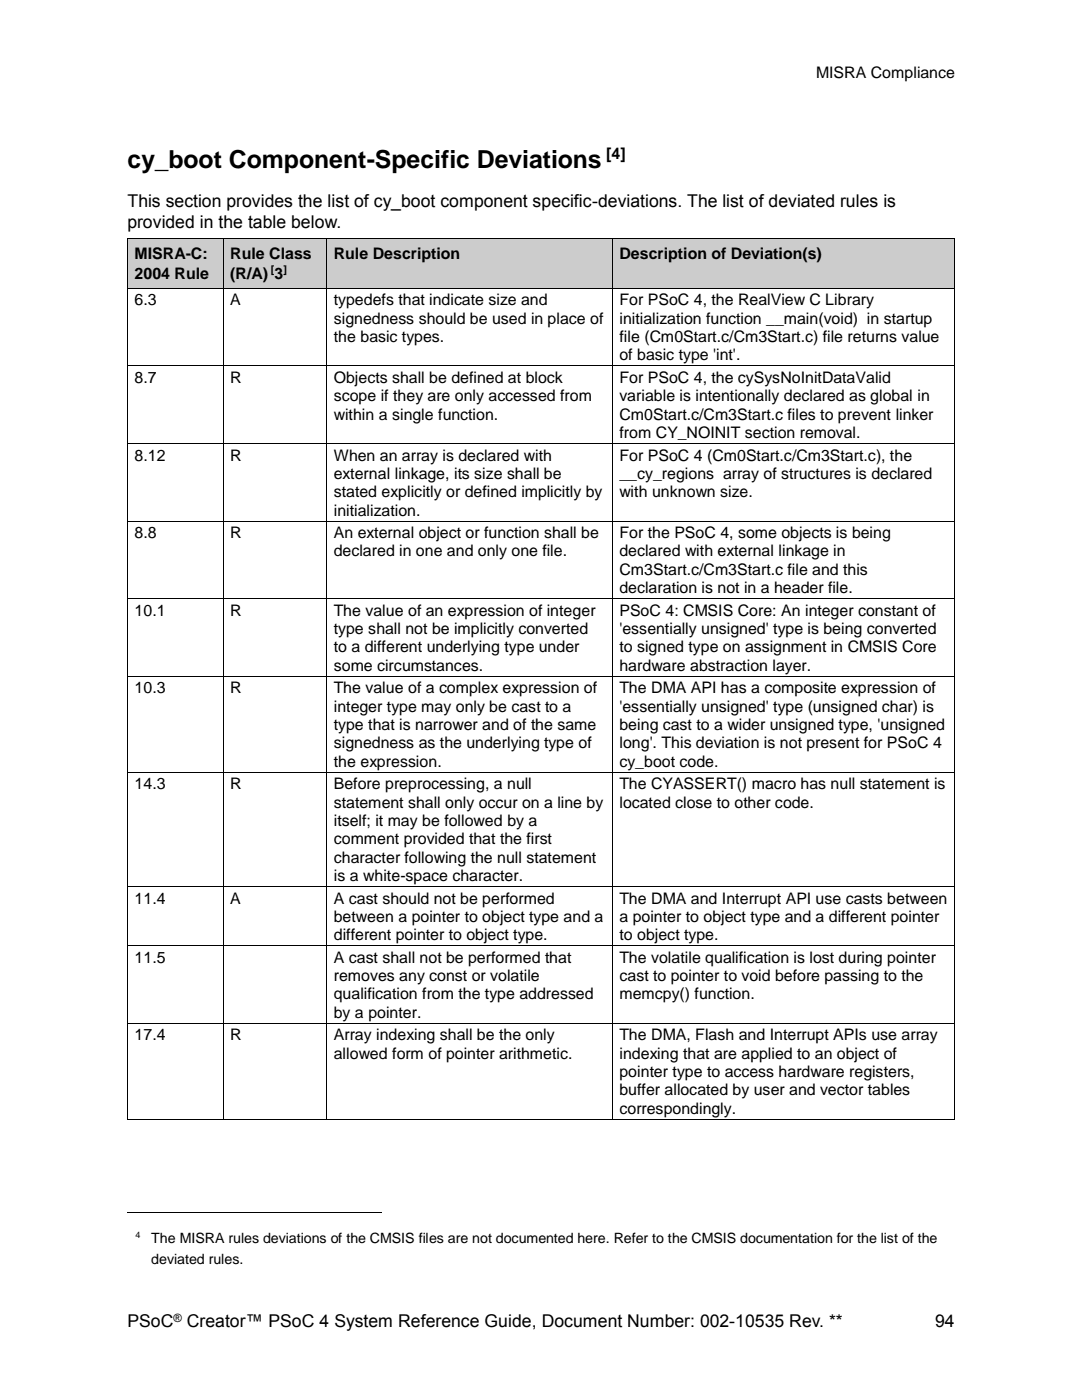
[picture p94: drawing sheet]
<svg xmlns="http://www.w3.org/2000/svg" width="216mm" height="279mm" viewBox="0 0 216 279" stroke-linecap="round" stroke-linejoin="round" font-family="sans-serif">
<defs><g id="words">
<text font-size="5" x="25.4" y="33.6">cy_boot Component-Specific Deviations</text>
<g font-size="3.5">
<text x="25.4" y="41.3">This section provides the list of cy_boot component specific-deviations. The list of deviated rules is</text>
<text x="25.4" y="45.6">provided in the table below.</text>
<text x="25.4" y="264.9">PSoC</text>
<text x="37.3" y="264.9">Creator™ PSoC 4 System Reference Guide, Document Number: 002-10535 Rev. **</text>
<text x="186.6" y="264.9">94</text>
</g>
<g font-size="3.2">
<text x="162.8" y="15.7">MISRA Compliance</text>
<text x="121" y="31.8">[4]</text>
<text x="26.8" y="51.7">MISRA-C:</text>
<text x="45.9" y="51.7">Rule Class</text>
<text x="66.6" y="51.7">Rule Description</text>
<text x="123.6" y="51.7">Description of Deviation(s)</text>
<text x="26.8" y="55.6">2004 Rule</text>
<text x="45.9" y="55.6">(R/A) 3</text>
<text x="26.8" y="60.9">6.3</text>
<text x="45.9" y="60.9">A</text>
<text x="66.6" y="60.9">typedefs that indicate size and</text>
<text x="66.6" y="64.6">signedness should be used in place of</text>
<text x="123.6" y="60.9">For PSoC 4, the RealView C Library</text>
<text x="123.6" y="64.6">initialization function __main(void) in startup</text>
<text x="66.6" y="68.2">the basic types.</text>
<text x="123.6" y="68.2">file (Cm0Start.c/Cm3Start.c) file returns value</text>
<text x="123.6" y="71.9">of basic type 'int'.</text>
<text x="26.8" y="76.4">8.7</text>
<text x="45.9" y="76.4">R</text>
<text x="66.6" y="76.4">Objects shall be defined at block</text>
<text x="123.6" y="76.4">For PSoC 4, the cySysNoInitDataValid</text>
<text x="66.6" y="80.1">scope if they are only accessed from</text>
<text x="66.6" y="83.7">within a single function.</text>
<text x="123.6" y="80.1">variable is intentionally declared as global in</text>
<text x="123.6" y="83.7">Cm0Start.c/Cm3Start.c files to prevent linker</text>
<text x="123.6" y="87.4">from CY_NOINIT section removal.</text>
<text x="26.8" y="91.9">8.12</text>
<text x="45.9" y="91.9">R</text>
<text x="66.6" y="91.9">When an array is declared with</text>
<text x="66.6" y="95.6">external linkage, its size shall be</text>
<text x="123.6" y="91.9">For PSoC 4 (Cm0Start.c/Cm3Start.c), the</text>
<text x="123.6" y="95.6">__cy_regions array of structures is declared</text>
<text x="66.6" y="99.2">stated explicitly or defined implicitly by</text>
<text x="123.6" y="99.2">with unknown size.</text>
<text x="26.8" y="107.4">8.8</text>
<text x="45.9" y="107.4">R</text>
<text x="66.6" y="102.9">initialization.</text>
<text x="66.6" y="107.4">An external object or function shall be</text>
<text x="123.6" y="107.4">For the PSoC 4, some objects is being</text>
<text x="66.6" y="111.1">declared in one and only one file.</text>
<text x="123.6" y="111.1">declared with external linkage in</text>
<text x="123.6" y="114.7">Cm3Start.c/Cm3Start.c file and this</text>
<text x="123.6" y="118.4">declaration is not in a header file.</text>
<text x="26.8" y="122.9">10.1</text>
<text x="45.9" y="122.9">R</text>
<text x="66.6" y="122.9">The value of an expression of integer</text>
<text x="123.6" y="122.9">PSoC 4: CMSIS Core: An integer constant of</text>
<text x="66.6" y="126.6">type shall not be implicitly converted</text>
<text x="66.6" y="130.2">to a different underlying type under</text>
<text x="123.6" y="126.6">'essentially unsigned' type is being converted</text>
<text x="123.6" y="130.2">to signed type on assignment in CMSIS Core</text>
<text x="66.6" y="133.9">some circumstances.</text>
<text x="123.6" y="133.9">hardware abstraction layer.</text>
<text x="26.8" y="138.4">10.3</text>
<text x="45.9" y="138.4">R</text>
<text x="66.6" y="138.4">The value of a complex expression of</text>
<text x="66.6" y="142">integer type may only be cast to a</text>
<text x="123.6" y="138.4">The DMA API has a composite expression of</text>
<text x="123.6" y="142">'essentially unsigned' type (unsigned char) is</text>
<text x="66.6" y="145.7">type that is narrower and of the same</text>
<text x="66.6" y="149.3">signedness as the underlying type of</text>
<text x="123.6" y="145.7">being cast to a wider unsigned type, 'unsigned</text>
<text x="123.6" y="149.3">long'. This deviation is not present for PSoC 4</text>
<text x="66.6" y="153">the expression.</text>
<text x="123.6" y="153">cy_boot code.</text>
<text x="26.8" y="157.5">14.3</text>
<text x="45.9" y="157.5">R</text>
<text x="66.6" y="157.5">Before preprocessing, a null</text>
<text x="66.6" y="161.2">statement shall only occur on a line by</text>
<text x="123.6" y="157.5">The CYASSERT() macro has null statement is</text>
<text x="123.6" y="161.2">located close to other code.</text>
<text x="66.6" y="164.8">itself; it may be followed by a</text>
<text x="66.6" y="168.5">comment provided that the first</text>
<text x="66.6" y="172.2">character following the null statement</text>
<text x="66.6" y="175.8">is a white-space character.</text>
<text x="26.8" y="180.3">11.4</text>
<text x="45.9" y="180.3">A</text>
<text x="66.6" y="180.3">A cast should not be performed</text>
<text x="66.6" y="184">between a pointer to object type and a</text>
<text x="123.6" y="180.3">The DMA and Interrupt API use casts between</text>
<text x="123.6" y="184">a pointer to object type and a different pointer</text>
<text x="66.6" y="187.6">different pointer to object type.</text>
<text x="123.6" y="187.6">to object type.</text>
<text x="26.8" y="192.1">11.5</text>
<text x="66.6" y="192.1">A cast shall not be performed that</text>
<text x="66.6" y="195.8">removes any const or volatile</text>
<text x="123.6" y="192.1">The volatile qualification is lost during pointer</text>
<text x="123.6" y="195.8">cast to pointer to void before passing to the</text>
<text x="66.6" y="199.5">qualification from the type addressed</text>
<text x="66.6" y="203.1">by a pointer.</text>
<text x="123.6" y="199.5">memcpy() function.</text>
<text x="26.8" y="207.6">17.4</text>
<text x="45.9" y="207.6">R</text>
<text x="66.6" y="207.6">Array indexing shall be the only</text>
<text x="123.6" y="207.6">The DMA, Flash and Interrupt APIs use array</text>
<text x="66.6" y="211.3">allowed form of pointer arithmetic.</text>
<text x="123.6" y="211.3">indexing that are applied to an object of</text>
<text x="123.6" y="215">pointer type to access hardware registers,</text>
<text x="123.6" y="218.6">buffer allocated by user and vector tables</text>
<text x="123.6" y="222.2">correspondingly.</text>
</g>
<g font-size="2.8">
<text x="30.2" y="248.1">The MISRA rules deviations of the CMSIS files are not documented here. Refer to the CMSIS documentation for the list of the</text>
<text x="30.2" y="252.3">deviated rules.</text>
</g>
<text font-size="2.3" x="34.6" y="263.8">®</text>
<g font-size="2.1">
<text x="54.1" y="54.5">[</text>
<text x="56.6" y="54.5">]</text>
</g>
<text font-size="1.8" x="27" y="247">4</text>
</g></defs>
<g fill="#ccc">
<path d="M25.6 47.6h18.9v9.9h-18.9z" fill-rule="evenodd"/>
<path d="M25.6 47.6h18.9v4.9h-18.9z" fill-rule="evenodd"/>
<path d="M25.6 52.5h18.9v5h-18.9z" fill-rule="evenodd"/>
<path d="M44.7 47.6h20.4v9.9h-20.4z" fill-rule="evenodd"/>
<path d="M44.7 47.6h20.4v4.9h-20.4z" fill-rule="evenodd"/>
<path d="M44.7 52.5h20.4v5h-20.4z" fill-rule="evenodd"/>
<path d="M65.3 47.6h56.9v9.9h-56.9z" fill-rule="evenodd"/>
<path d="M65.3 47.6h56.9v6h-56.9z" fill-rule="evenodd"/>
<path d="M122.3 47.6h68.1v9.9h-68.1z" fill-rule="evenodd"/>
<path d="M122.3 47.6h68.1v6h-68.1z" fill-rule="evenodd"/>
</g>
<g fill="#000">
<path d="M25.4 47.4h.2v.2h-.2z" fill-rule="evenodd"/>
<path d="M25.4 47.4h.2v.2h-.2z" fill-rule="evenodd"/>
<path d="M25.4 57.5h.2v.1h-.2z" fill-rule="evenodd"/>
<path d="M44.5 47.4h.2v.2h-.2z" fill-rule="evenodd"/>
<path d="M44.5 57.5h.2v.1h-.2z" fill-rule="evenodd"/>
<path d="M65.1 47.4h.2v.2h-.2z" fill-rule="evenodd"/>
<path d="M65.1 57.5h.2v.1h-.2z" fill-rule="evenodd"/>
<path d="M122.2 47.4h.1v.2h-.1z" fill-rule="evenodd"/>
<path d="M122.2 57.5h.1v.1h-.1z" fill-rule="evenodd"/>
<path d="M190.4 47.4h.1v.2h-.1z" fill-rule="evenodd"/>
<path d="M190.4 47.4h.1v.2h-.1z" fill-rule="evenodd"/>
<path d="M190.4 57.5h.1v.1h-.1z" fill-rule="evenodd"/>
<path d="M25.4 72.9h.2v.2h-.2z" fill-rule="evenodd"/>
<path d="M44.5 72.9h.2v.2h-.2z" fill-rule="evenodd"/>
<path d="M65.1 72.9h.2v.2h-.2z" fill-rule="evenodd"/>
<path d="M122.2 72.9h.1v.2h-.1z" fill-rule="evenodd"/>
<path d="M190.4 72.9h.1v.2h-.1z" fill-rule="evenodd"/>
<path d="M25.4 88.4h.2v.2h-.2z" fill-rule="evenodd"/>
<path d="M44.5 88.4h.2v.2h-.2z" fill-rule="evenodd"/>
<path d="M65.1 88.4h.2v.2h-.2z" fill-rule="evenodd"/>
<path d="M122.2 88.4h.1v.2h-.1z" fill-rule="evenodd"/>
<path d="M190.4 88.4h.1v.2h-.1z" fill-rule="evenodd"/>
<path d="M25.4 103.9h.2v.2h-.2z" fill-rule="evenodd"/>
<path d="M25.4 119.4h.2v.2h-.2z" fill-rule="evenodd"/>
<path d="M44.5 103.9h.2v.2h-.2z" fill-rule="evenodd"/>
<path d="M44.5 119.4h.2v.2h-.2z" fill-rule="evenodd"/>
<path d="M65.1 103.9h.2v.2h-.2z" fill-rule="evenodd"/>
<path d="M65.1 119.4h.2v.2h-.2z" fill-rule="evenodd"/>
<path d="M122.2 103.9h.1v.2h-.1z" fill-rule="evenodd"/>
<path d="M122.2 119.4h.1v.2h-.1z" fill-rule="evenodd"/>
<path d="M190.4 103.9h.1v.2h-.1z" fill-rule="evenodd"/>
<path d="M190.4 119.4h.1v.2h-.1z" fill-rule="evenodd"/>
<path d="M25.4 134.9h.2v.2h-.2z" fill-rule="evenodd"/>
<path d="M44.5 134.9h.2v.2h-.2z" fill-rule="evenodd"/>
<path d="M65.1 134.9h.2v.2h-.2z" fill-rule="evenodd"/>
<path d="M122.2 134.9h.1v.2h-.1z" fill-rule="evenodd"/>
<path d="M190.4 134.9h.1v.2h-.1z" fill-rule="evenodd"/>
<path d="M25.4 154h.2v.2h-.2z" fill-rule="evenodd"/>
<path d="M44.5 154h.2v.2h-.2z" fill-rule="evenodd"/>
<path d="M65.1 154h.2v.2h-.2z" fill-rule="evenodd"/>
<path d="M122.2 154h.1v.2h-.1z" fill-rule="evenodd"/>
<path d="M190.4 154h.1v.2h-.1z" fill-rule="evenodd"/>
<path d="M25.4 176.8h.2v.2h-.2z" fill-rule="evenodd"/>
<path d="M44.5 176.8h.2v.2h-.2z" fill-rule="evenodd"/>
<path d="M65.1 176.8h.2v.2h-.2z" fill-rule="evenodd"/>
<path d="M122.2 176.8h.1v.2h-.1z" fill-rule="evenodd"/>
<path d="M190.4 176.8h.1v.2h-.1z" fill-rule="evenodd"/>
<path d="M25.4 188.7h.2v.1h-.2z" fill-rule="evenodd"/>
<path d="M44.5 188.7h.2v.1h-.2z" fill-rule="evenodd"/>
<path d="M65.1 188.7h.2v.1h-.2z" fill-rule="evenodd"/>
<path d="M122.2 188.7h.1v.1h-.1z" fill-rule="evenodd"/>
<path d="M190.4 188.7h.1v.1h-.1z" fill-rule="evenodd"/>
<path d="M25.4 204.2h.2v.1h-.2z" fill-rule="evenodd"/>
<path d="M44.5 204.2h.2v.1h-.2z" fill-rule="evenodd"/>
<path d="M65.1 204.2h.2v.1h-.2z" fill-rule="evenodd"/>
<path d="M122.2 204.2h.1v.1h-.1z" fill-rule="evenodd"/>
<path d="M190.4 204.2h.1v.1h-.1z" fill-rule="evenodd"/>
<path d="M25.4 223.3h.2v.2h-.2z" fill-rule="evenodd"/>
<path d="M25.4 223.3h.2v.2h-.2z" fill-rule="evenodd"/>
<path d="M44.5 223.3h.2v.2h-.2z" fill-rule="evenodd"/>
<path d="M65.1 223.3h.2v.2h-.2z" fill-rule="evenodd"/>
<path d="M122.2 223.3h.1v.2h-.1z" fill-rule="evenodd"/>
<path d="M190.4 223.3h.1v.2h-.1z" fill-rule="evenodd"/>
<path d="M190.4 223.3h.1v.2h-.1z" fill-rule="evenodd"/>
</g>
<g fill="none" stroke="#000" stroke-width=".2">
<path d="M25.5 47.6v9.9M25.5 57.6v15.3M25.6 47.5h18.9M25.6 57.5h18.9M44.6 47.6v9.9M44.6 57.6v15.3M44.7 47.5h20.4M44.7 57.5h20.4M65.2 47.6v9.9M65.2 57.6v15.3M65.3 47.5h56.9M65.3 57.5h56.9"/>
<path d="M122.2 47.6v9.9M122.2 57.6v15.3M122.3 47.5h68.1M122.3 57.5h68.1M190.5 47.6v9.9M190.5 57.6v15.3M25.5 73.1v15.3M25.6 73h18.9M44.6 73.1v15.3M44.7 73h20.4M65.2 73.1v15.3M65.3 73h56.9"/>
<path d="M122.2 73.1v15.3M122.3 73h68.1M190.5 73.1v15.3M25.5 88.6v15.3M25.6 88.5h18.9M44.6 88.6v15.3M44.7 88.5h20.4M65.2 88.6v15.3M65.3 88.5h56.9M122.2 88.6v15.3M122.3 88.5h68.1M190.5 88.6v15.3"/>
<path d="M25.5 104.1v15.3M25.5 119.6v15.3M25.6 104h18.9M25.6 119.5h18.9M44.6 104.1v15.3M44.6 119.6v15.3M44.7 104h20.4M44.7 119.5h20.4M65.2 104.1v15.3M65.2 119.6v15.3M65.3 104h56.9M65.3 119.5h56.9"/>
<path d="M122.2 104.1v15.3M122.2 119.6v15.3M122.3 104h68.1M122.3 119.5h68.1M190.5 104.1v15.3M190.5 119.6v15.3M25.5 135.1v18.9M25.6 135h18.9M44.6 135.1v18.9M44.7 135h20.4M65.2 135.1v18.9M65.3 135h56.9"/>
<path d="M122.2 135.1v18.9M122.3 135h68.1M190.5 135.1v18.9M25.5 154.2v22.6M25.6 154.1h18.9M44.6 154.2v22.6M44.7 154.1h20.4M65.2 154.2v22.6M65.3 154.1h56.9M122.2 154.2v22.6M122.3 154.1h68.1M190.5 154.2v22.6"/>
<path d="M25.5 177v11.7M25.6 176.9h18.9M44.6 177v11.7M44.7 176.9h20.4M65.2 177v11.7M65.3 176.9h56.9M122.2 177v11.7M122.3 176.9h68.1M190.5 177v11.7M25.5 188.8v15.4M25.6 188.7h18.9M44.6 188.8v15.4"/>
<path d="M44.7 188.7h20.4M65.2 188.8v15.4M65.3 188.7h56.9M122.2 188.8v15.4M122.3 188.7h68.1M190.5 188.8v15.4M25.5 204.3v19M25.6 204.2h18.9M44.6 204.3v19M44.7 204.2h20.4M65.2 204.3v19M65.3 204.2h56.9"/>
<path d="M122.2 204.3v19M122.3 204.2h68.1M190.5 204.3v19M25.6 223.4h18.9M44.7 223.4h20.4M65.3 223.4h56.9M122.3 223.4h68.1M25.4 241.9h50.8"/>
</g>
<use href="#words"/>
</svg>
